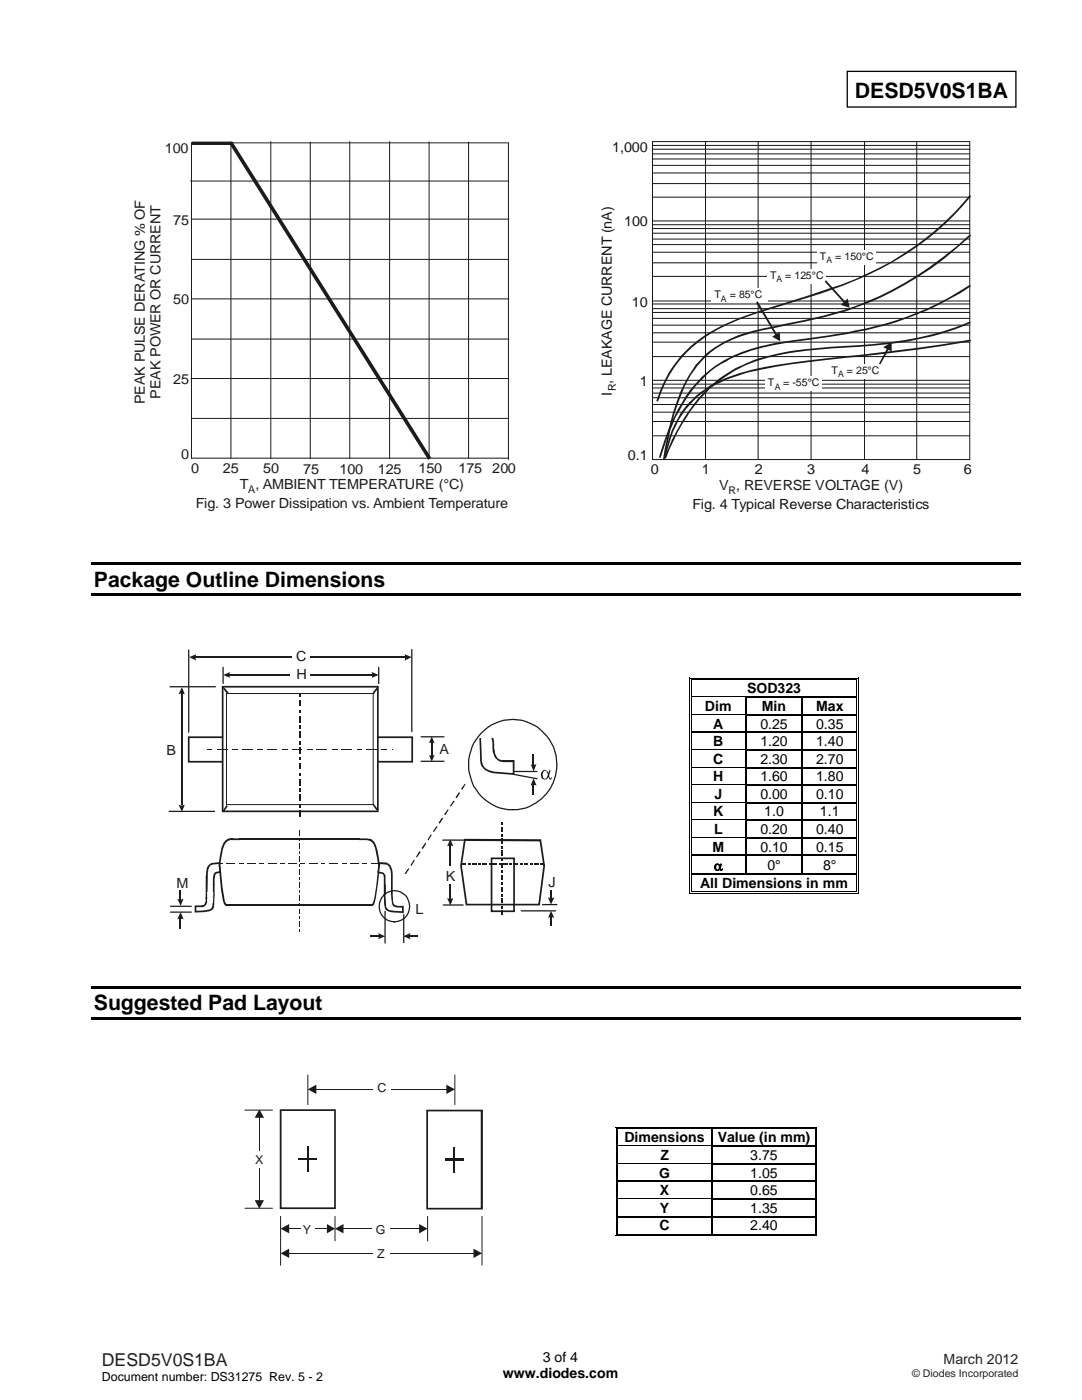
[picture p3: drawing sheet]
<svg xmlns="http://www.w3.org/2000/svg" width="216mm" height="279mm" viewBox="0 0 216 279" stroke-linecap="round" stroke-linejoin="round" font-family="sans-serif">
<defs><g id="words">
<g font-size="4.2">
<text x="170.6" y="19.6">DESD5V0S1BA</text>
<text x="18.7" y="117.1">Package Outline Dimensions</text>
<text x="18.7" y="201.7">Suggested Pad Layout</text>
</g>
<text font-size="3.5" fill="#231f20" x="20.3" y="272.5">DESD5V0S1BA</text>
<g font-size="2.8" fill="#1f1a17">
<text x="32.9" y="30.5">100</text>
<text x="34.6" y="45">75</text>
<text x="34.6" y="60.7">50</text>
<text x="34.6" y="76.6">25</text>
<text x="28.9" y="80.6" transform="rotate(-90 28.9 80.6)">PEAK PULSE DERATING % OF</text>
<text x="32" y="79.6" transform="rotate(-90 32 79.6)">PEAK POWER OR CURRENT</text>
<text x="36.2" y="91.7">0</text>
<text x="38.1" y="94.3">0</text>
<text x="44.5" y="94.5">25</text>
<text x="52.5" y="94.5">50</text>
<text x="60.5" y="94.6">75</text>
<text x="67.8" y="94.6">100</text>
<text x="75.4" y="94.6">125</text>
<text x="83.5" y="94.5">150</text>
<text x="91.5" y="94.5">175</text>
<text x="98.2" y="94.5">200</text>
<text x="39.1" y="101.4">Fig. 3 Power Dissipation vs. Ambient Temperature</text>
<text x="47.9" y="97.6">T , AMBIENT TEMPERATURE (°C)</text>
<text x="143.5" y="97.7">V , REVERSE VOLTAGE (V)</text>
<text x="59.1" y="132">C</text>
<text x="59.2" y="135.6">H</text>
<text x="33.3" y="150.7">B</text>
<text x="87.7" y="150.5">A</text>
<text x="35.2" y="177.1">M</text>
<text x="88.9" y="175.8">K</text>
<text x="109.4" y="177">J</text>
<text x="82.9" y="182.5">L</text>
</g>
<g font-size="2.8" fill="#131516">
<text x="122.2" y="30.3">1,000</text>
<text x="124.5" y="45.2">100</text>
<text x="126" y="61.3">10</text>
<text x="127.7" y="77.1">1</text>
<text x="122.1" y="79" transform="rotate(-90 122.1 79)">I , LEAKAGE CURRENT (nA)</text>
<text x="125.3" y="91.9">0.1</text>
<text x="129.9" y="94.5">0</text>
<text x="140" y="94.5">1</text>
<text x="150.6" y="94.5">2</text>
<text x="161.1" y="94.5">3</text>
<text x="171.9" y="94.5">4</text>
<text x="182.2" y="94.5">5</text>
<text x="192.3" y="94.5">6</text>
<text x="138.2" y="101.5">Fig. 4 Typical Reverse Characteristics</text>
</g>
<g font-size="2.8">
<text x="140.7" y="141.9">Dim</text>
<text x="149.1" y="138.4">SOD323</text>
<text x="152" y="141.9">Min</text>
<text x="162.8" y="141.9">Max</text>
<text x="142.3" y="145.4">A</text>
<text x="142.3" y="148.9">B</text>
<text x="151.7" y="145.4">0.25</text>
<text x="151.7" y="148.9">1.20</text>
<text x="162.8" y="145.4">0.35</text>
<text x="162.8" y="148.9">1.40</text>
<text x="142.3" y="152.4">C</text>
<text x="142.3" y="155.9">H</text>
<text x="151.7" y="152.4">2.30</text>
<text x="151.7" y="155.9">1.60</text>
<text x="162.8" y="152.4">2.70</text>
<text x="162.8" y="155.9">1.80</text>
<text x="142.6" y="159.4">J</text>
<text x="151.7" y="159.4">0.00</text>
<text x="162.8" y="159.4">0.10</text>
<text x="142.3" y="162.9">K</text>
<text x="142.5" y="166.5">L</text>
<text x="151.7" y="166.5">0.20</text>
<text x="152.5" y="162.9">1.0</text>
<text x="162.8" y="166.5">0.40</text>
<text x="163.6" y="162.9">1.1</text>
<text x="142.2" y="170">M</text>
<text x="142.5" y="173.7">α</text>
<text x="151.7" y="170">0.10</text>
<text x="153.1" y="173.6">0°</text>
<text x="162.8" y="170">0.15</text>
<text x="164.2" y="173.6">8°</text>
<text x="139.7" y="177.2">All Dimensions in mm</text>
<text x="124.6" y="228">Dimensions</text>
<text x="143.2" y="228">Value (in mm)</text>
<text x="131.8" y="231.5">Z</text>
<text x="149.7" y="231.5">3.75</text>
<text x="131.5" y="235">G</text>
<text x="131.7" y="238.5">X</text>
<text x="149.7" y="235">1.05</text>
<text x="149.7" y="238.5">0.65</text>
<text x="131.6" y="245.5">C</text>
<text x="131.7" y="242">Y</text>
<text x="149.7" y="245.5">2.40</text>
<text x="149.7" y="242">1.35</text>
<text x="100.3" y="275.1">www.diodes.com</text>
<text x="108.3" y="271.9">3 of 4</text>
</g>
<text font-size="2.8" fill="#231f20" x="188.3" y="272.2">March 2012</text>
<g font-size="2.5" fill="#1f1a17">
<text x="75.3" y="217.9">C</text>
<text x="50.9" y="232.3">X</text>
<text x="60.4" y="246.3">Y</text>
<text x="75" y="246.3">G</text>
<text x="75.2" y="251.1">Z</text>
</g>
<text font-size="2.5" x="20.3" y="275.6">Document number: DS31275 Rev. 5 - 2</text>
<g font-size="2.1" fill="#131516">
<text x="163.6" y="51.9">T</text>
<text x="166.7" y="51.9">= 150°C</text>
<text x="142.6" y="59.5">T</text>
<text x="145.6" y="59.5">= 85°C</text>
<text x="153.6" y="55.7">T</text>
<text x="156.7" y="55.7">= 125°C</text>
<text x="153.2" y="77.1">T</text>
<text x="156.3" y="77.1">= -55°C</text>
<text x="165.9" y="74.6">T</text>
<text x="169" y="74.6">= 25°C</text>
<text x="122.9" y="78.1" transform="rotate(-90 122.9 78.1)">R</text>
</g>
<g font-size="2.1" fill="#1f1a17">
<text x="49.6" y="98.5">A</text>
<text x="145.4" y="98.6">R</text>
</g>
<text font-size="2.1" fill="#231f20" x="182" y="274.8">© Diodes Incorporated</text>
<g font-size="1.8" fill="#131516">
<text x="164.9" y="52.5">A</text>
<text x="154.9" y="56.3">A</text>
<text x="143.8" y="60.2">A</text>
<text x="154.6" y="77.9">A</text>
<text x="167.3" y="75.3">A</text>
</g>
</g></defs>
<path d="M169.1 14.2h33.6v7.2h-33.6z" fill="none" stroke="#000" stroke-width=".26"/>
<g fill="none" stroke="#1f1a17" stroke-width=".2">
<path d="M38 36.1h63.4M46.1 28.3v63.2M54 28.3v63.2M61.9 28.3v63.2M69.8 28.3v63.2M77.7 28.3v63.2M85.6 28.3v63.2M101.5 28.5h-63.3v63M38.2 43.7h63.3M38.2 59.6h63.3M38.2 51.8h63.3M38.1 75.5h63.4"/>
<path d="M38.2 67.7h63.3M38.2 91.4h63.3M38.2 83.5h63.3"/>
</g>
<path d="M38.3 28.3h7.9v.6h-7.9zM46.2 28.3h.2l-.2 .3zM45.8 28.8l.6-.5 39.6 63.1-.6 .4z" fill="#1f1a17"/>
<path d="M93.5 28.3v63.2M101.5 28.6v63.1" fill="none" stroke="#1f1a17" stroke-width=".2"/>
<g fill="none" stroke="#131516" stroke-width=".2">
<path d="M130.2 28.3h63.3v63.4h-63.3zM130.2 39.3h63.3M130.2 36.6h63.3M130.2 34.5h63.3M130.2 33h63.3M130.2 31.7h63.3M130.2 30.7h63.3M130.2 29.8h63.3M130.2 29h63.3M140.8 28.3v63.4M151.3 28.3v63.4M161.8 28.3v63.4"/>
<path d="M172.5 28.3v63.4M182.9 28.3v63.4M130.2 55.2h63.3M130.2 52.5h63.3M130.2 50.3h63.3M130.2 48.8h63.3M130.2 47.7h63.3M130.2 46.5h63.3M130.2 45.6h63.3M130.2 44.9h63.3M130.2 44.1h63.3M130.2 79.4h63.3"/>
<path d="M130.2 78.4h63.3M130.2 77.4h63.3M130.2 76.7h63.3M130.2 71.2h63.3M130.2 68.3h63.3M130.2 66.4h63.3M130.2 64.9h63.3M130.2 63.5h63.3M130.2 62.4h63.3M130.2 61.6h63.3M130.2 60.7h63.3M130.2 75.9h63.3"/>
<path d="M130.2 60.1h63.3M130.2 87h63.3M130.2 84.1h63.3M130.2 82.3h63.3M130.2 80.7h63.3"/>
</g>
<g fill="#fff">
<path d="M152.7 75.1h11.3v2.9h-11.3z"/>
<path d="M165.4 72.7h11.3v2.9h-11.3z"/>
<path d="M142 57.5h11.2v2.9h-11.2z"/>
<path d="M153.1 53.7h11.7v2.9h-11.7z"/>
<path d="M163.1 49.9h11.6v2.9h-11.6z"/>
</g>
<g fill="#1f1a17">
<path d="M177 69.6l.3 .1-1.7 3.1-.2-.2z"/>
<path d="M150.9 60.3l.3-.1 3.9 6.6-.4 .1z"/>
<path d="M164.5 56.2l.3-.3 3.9 4.3-.3 .2z"/>
<path d="M157.3 60.2l8.8-2.8a59.9 59.9 0 0 0 25.2-15.9l2.2-2.6 .3 .3a59.3 59.3 0 0 1-26.5 18.2l-9.9 3.2zM135.8 71.1a31.1 31.1 0 0 1 12.9-8.1l8.6-2.8 .1 .4-4.4 1.3a38.4 38.4 0 0 0-14.8 7.4 23.6 23.6 0 0 0-6.9 10.8h-.3a24.6 24.6 0 0 1 4.8-9z"/>
<path d="M156.6 64.6a80.9 80.9 0 0 0 16.6-4.5 68.6 68.6 0 0 0 20.3-13.3l.3 .3a65.5 65.5 0 0 1-33.3 17.1l-3.8 .8zM141 70.5a24.9 24.9 0 0 1 11.1-4.9l4.5-1 .1 .4-2.3 .5a27.4 27.4 0 0 0-12.9 5.1 20.1 20.1 0 0 0-5.9 9 57.6 57.6 0 0 0-2.9 12h-.4a58.6 58.6 0 0 1 3.5-13.5l1.8-3.4a14.6 14.6 0 0 1 3.4-4.2z"/>
<path d="M161.8 67.4a86.8 86.8 0 0 0 18.9-4.1 59 59 0 0 0 12.8-6.4l.3 .2a62.7 62.7 0 0 1-24.8 9.6l-7.2 1.1zM140 75.2a28.1 28.1 0 0 1 15.5-6.9l6.3-.9v.4a56.7 56.7 0 0 0-14 2.9 20.7 20.7 0 0 0-10 7.7l-1.5 2.2a47.3 47.3 0 0 0-4.5 10.8l-.3-.1a39.8 39.8 0 0 1 6.8-14.2z"/>
<path d="M168.4 69a74 74 0 0 0 23.6-4.2l1.6-.7 .1 .4a58.1 58.1 0 0 1-19.1 4.5l-6.1 .4zM141.5 77.3a28.1 28.1 0 0 1 13.7-6.7 83.6 83.6 0 0 1 13.2-1.6l.1 .4a67 67 0 0 0-17.7 2.7 27.2 27.2 0 0 0-14.8 12.7l-2.4 4.9-.7 1.8-.3-.1a42.9 42.9 0 0 1 6.8-12z"/>
<path d="M193.6 67.8l.1 .3zM168.8 71.1l14.2-1.7 10.6-1.6 .1 .3a307.4 307.4 0 0 1-24.9 3.3zM137.2 80.6a23.4 23.4 0 0 1 12.6-6.8 149.6 149.6 0 0 1 19-2.7v.3l-3.8 .4a124.4 124.4 0 0 0-15.9 2.6 22 22 0 0 0-12.3 7.3 21.3 21.3 0 0 0-3.7 8.4l-.4 1.5-.3-.1a22.8 22.8 0 0 1 4.8-10.9z"/>
</g>
<g fill="#1f1a17">
<path d="M176.2 69.3l1.7-1v1.8l-1.7-.8 1.7-1z" fill-rule="evenodd"/>
<path d="M154.1 67.2l1.5-.9 .1 1.8-.1-1.8 .1 1.8z" fill-rule="evenodd"/>
<path d="M167.8 60.8l1.3-1.2 .4 1.8-.4-1.8 .4 1.8z" fill-rule="evenodd"/>
</g>
<path d="M18.2 112.3h185.5v.5h-185.5zM18.2 118.4h185.5v.5h-185.5zM18.2 196.8h185.5v.5h-185.5zM18.2 202.9h185.5v.5h-185.5z" fill="#000"/>
<g fill="#fff">
<path d="M138.1 135.8h32.8v3.2h-32.8z"/>
<path d="M138.1 135.8h32.7v3.2h-32.7z"/>
</g>
<path d="M137.5 135.2h.2v.6h-.2zM137.5 135.2h.5v.2h-.5zM137.9 135.6h.1v.2h-.1zM137.9 135.6h.1v.1h-.1z" fill="#000"/>
<path d="M138 135.3h32.9M138 135.7h32.9" fill="none" stroke="#000" stroke-width=".2"/>
<path d="M138 135.7l32.9 .1z" fill="#fff"/>
<path d="M170.9 135.2h.5v.2h-.5zM170.9 135.6h.1v.2h-.1zM170.9 135.6h.1v.1h-.1zM171.2 135.2h.2v.6h-.2z" fill="#000"/>
<path d="M137.6 135.8v3.2M138 135.8v3.2M171 135.8v3.2M171.3 135.8v3.2" fill="none" stroke="#000" stroke-width=".2"/>
<g fill="#fff">
<path d="M138.1 139.3h10.7v3.2h-10.7z"/>
<path d="M138.1 139.3h10.5v3.2h-10.5z"/>
</g>
<path d="M137.5 139h.2v.3h-.2zM137.9 139h.1v.3h-.1z" fill="#000"/>
<path d="M138 139.1h10.8" fill="none" stroke="#000" stroke-width=".25"/>
<path d="M138 139.3h10.8z" fill="#fff"/>
<path d="M148.8 139h.2v.3h-.2zM159.9 139h.2v.3h-.2zM170.9 139h.1v.3h-.1zM171.2 139h.2v.3h-.2z" fill="#000"/>
<path d="M148.9 139.3v3.2M149 139.1h10.9M160 139.3v3.2M160.1 139.1h10.8" fill="none" stroke="#000" stroke-width=".25"/>
<path d="M137.6 139.3v3.2M138 139.3v3.2M171 139.3v3.2M171.3 139.3v3.2" fill="none" stroke="#000" stroke-width=".2"/>
<g fill="#fff">
<path d="M138.1 142.8h10.7v3.2h-10.7z"/>
<path d="M138.1 142.8h10.5v3.2h-10.5z"/>
</g>
<path d="M137.5 142.5h.2v.3h-.2zM137.9 142.5h.1v.3h-.1z" fill="#000"/>
<path d="M138 142.6h10.8" fill="none" stroke="#000" stroke-width=".25"/>
<path d="M138 142.8h10.8z" fill="#fff"/>
<path d="M148.8 142.5h.2v.3h-.2zM159.9 142.5h.2v.3h-.2zM170.9 142.5h.1v.3h-.1zM171.2 142.5h.2v.3h-.2z" fill="#000"/>
<path d="M148.9 142.8v3.2M149 142.6h10.9M160 142.8v3.2M160.1 142.6h10.8" fill="none" stroke="#000" stroke-width=".25"/>
<path d="M137.6 142.8v3.2M138 142.8v3.2M171 142.8v3.2M171.3 142.8v3.2" fill="none" stroke="#000" stroke-width=".2"/>
<g fill="#fff">
<path d="M138.1 146.3h10.7v3.2h-10.7z"/>
<path d="M138.1 146.3h10.5v3.2h-10.5z"/>
</g>
<path d="M137.5 146h.2v.3h-.2zM137.9 146h.1v.3h-.1z" fill="#000"/>
<path d="M138 146.2h10.8" fill="none" stroke="#000" stroke-width=".25"/>
<path d="M138 146.3h10.8z" fill="#fff"/>
<path d="M148.8 146h.2v.3h-.2zM159.9 146h.2v.3h-.2zM170.9 146h.1v.3h-.1zM171.2 146h.2v.3h-.2z" fill="#000"/>
<path d="M148.9 146.3v3.2M149 146.2h10.9M160 146.3v3.2M160.1 146.2h10.8" fill="none" stroke="#000" stroke-width=".25"/>
<path d="M137.6 146.3v3.2M138 146.3v3.2M171 146.3v3.2M171.3 146.3v3.2" fill="none" stroke="#000" stroke-width=".2"/>
<g fill="#fff">
<path d="M138.1 149.8h10.7v3.3h-10.7z"/>
<path d="M138.1 149.8h10.5v3.3h-10.5z"/>
</g>
<path d="M137.5 149.5h.2v.3h-.2zM137.9 149.5h.1v.3h-.1z" fill="#000"/>
<path d="M138 149.7h10.8" fill="none" stroke="#000" stroke-width=".25"/>
<path d="M138 149.8h10.8z" fill="#fff"/>
<path d="M148.8 149.5h.2v.3h-.2zM159.9 149.5h.2v.3h-.2zM170.9 149.5h.1v.3h-.1zM171.2 149.5h.2v.3h-.2z" fill="#000"/>
<path d="M148.9 149.8v3.3M149 149.7h10.9M160 149.8v3.3M160.1 149.7h10.8" fill="none" stroke="#000" stroke-width=".25"/>
<path d="M137.6 149.8v3.3M138 149.8v3.3M171 149.8v3.3M171.3 149.8v3.3" fill="none" stroke="#000" stroke-width=".2"/>
<g fill="#fff">
<path d="M138.1 153.3h10.7v3.3h-10.7z"/>
<path d="M138.1 153.3h10.5v3.3h-10.5z"/>
</g>
<path d="M137.5 153.1h.2v.2h-.2zM137.9 153.1h.1v.2h-.1z" fill="#000"/>
<path d="M138 153.2h10.8" fill="none" stroke="#000" stroke-width=".25"/>
<path d="M138 153.3h10.8z" fill="#fff"/>
<path d="M148.8 153.1h.2v.2h-.2zM159.9 153.1h.2v.2h-.2zM170.9 153.1h.1v.2h-.1zM171.2 153.1h.2v.2h-.2z" fill="#000"/>
<path d="M148.9 153.3v3.3M149 153.2h10.9M160 153.3v3.3M160.1 153.2h10.8" fill="none" stroke="#000" stroke-width=".25"/>
<path d="M137.6 153.3v3.3M138 153.3v3.3M171 153.3v3.3M171.3 153.3v3.3" fill="none" stroke="#000" stroke-width=".2"/>
<g fill="#fff">
<path d="M138.1 156.8h10.7v3.3h-10.7z"/>
<path d="M138.1 156.8h10.5v3.3h-10.5z"/>
</g>
<path d="M137.5 156.6h.2v.2h-.2zM137.9 156.6h.1v.2h-.1z" fill="#000"/>
<path d="M138 156.7h10.8" fill="none" stroke="#000" stroke-width=".25"/>
<path d="M138 156.8h10.8z" fill="#fff"/>
<path d="M148.8 156.6h.2v.2h-.2zM159.9 156.6h.2v.2h-.2zM170.9 156.6h.1v.2h-.1zM171.2 156.6h.2v.2h-.2z" fill="#000"/>
<path d="M148.9 156.8v3.3M149 156.7h10.9M160 156.8v3.3M160.1 156.7h10.8" fill="none" stroke="#000" stroke-width=".25"/>
<path d="M137.6 156.8v3.3M138 156.8v3.3M171 156.8v3.3M171.3 156.8v3.3" fill="none" stroke="#000" stroke-width=".2"/>
<g fill="#fff">
<path d="M138.1 160.3h10.7v3.3h-10.7z"/>
<path d="M138.1 160.3h10.5v3.3h-10.5z"/>
</g>
<path d="M137.5 160.1h.2v.2h-.2zM137.9 160.1h.1v.2h-.1z" fill="#000"/>
<path d="M138 160.2h10.8" fill="none" stroke="#000" stroke-width=".25"/>
<path d="M138 160.3h10.8z" fill="#fff"/>
<path d="M148.8 160.1h.2v.2h-.2zM159.9 160.1h.2v.2h-.2zM170.9 160.1h.1v.2h-.1zM171.2 160.1h.2v.2h-.2z" fill="#000"/>
<path d="M148.9 160.3v3.3M149 160.2h10.9M160 160.3v3.3M160.1 160.2h10.8" fill="none" stroke="#000" stroke-width=".25"/>
<path d="M137.6 160.3v3.3M138 160.3v3.3M171 160.3v3.3M171.3 160.3v3.3" fill="none" stroke="#000" stroke-width=".2"/>
<g fill="#fff">
<path d="M138.1 163.9h10.7v3.2h-10.7z"/>
<path d="M138.1 163.9h10.5v3.2h-10.5z"/>
</g>
<path d="M137.5 163.6h.2v.3h-.2zM137.9 163.6h.1v.3h-.1z" fill="#000"/>
<path d="M138 163.7h10.8" fill="none" stroke="#000" stroke-width=".25"/>
<path d="M138 163.8l10.8 .1z" fill="#fff"/>
<path d="M148.8 163.6h.2v.3h-.2zM159.9 163.6h.2v.3h-.2zM170.9 163.6h.1v.3h-.1zM171.2 163.6h.2v.3h-.2z" fill="#000"/>
<path d="M148.9 163.9v3.2M149 163.7h10.9M160 163.9v3.2M160.1 163.7h10.8" fill="none" stroke="#000" stroke-width=".25"/>
<path d="M137.6 163.9v3.2M138 163.9v3.2M171 163.9v3.2M171.3 163.9v3.2" fill="none" stroke="#000" stroke-width=".2"/>
<g fill="#fff">
<path d="M138.1 167.4h10.7v3.2h-10.7z"/>
<path d="M138.1 167.4h10.5v3.2h-10.5z"/>
</g>
<path d="M137.5 167.1h.2v.3h-.2zM137.9 167.1h.1v.3h-.1z" fill="#000"/>
<path d="M138 167.2h10.8" fill="none" stroke="#000" stroke-width=".25"/>
<path d="M138 167.3l10.8 .1z" fill="#fff"/>
<g fill="#000">
<path d="M137.5 170.6h.2v.3h-.2zM137.5 174.3h.2v.3h-.2zM137.5 178.2h.5v.2h-.5zM137.9 170.6h.1v.3h-.1zM137.9 174.3h.1v.3h-.1zM137.9 177.9h.1v.1h-.1zM148.8 167.1h.2v.3h-.2zM148.8 170.6h.2v.3h-.2zM159.9 167.1h.2v.3h-.2zM159.9 170.6h.2v.3h-.2zM170.9 167.1h.1v.3h-.1zM170.9 170.6h.1v.3h-.1z"/>
<path d="M170.9 174.3h.1v.3h-.1zM170.9 178.2h.5v.2h-.5zM170.9 177.9h.1v.1h-.1zM171.2 167.1h.2v.3h-.2zM171.2 170.6h.2v.3h-.2zM171.2 174.3h.2v.3h-.2zM171.2 177.9h.2v.5h-.2z"/>
</g>
<path d="M138 170.7h10.8M138 174.5h32.9M148.9 167.4v3.2M148.9 170.9v3.4M149 167.2h10.9M149 170.7h10.9M160 167.4v3.2M160 170.9v3.4M160.1 167.2h10.8M160.1 170.7h10.8" fill="none" stroke="#000" stroke-width=".25"/>
<g fill="none" stroke="#000" stroke-width=".2">
<path d="M137.6 167.4v3.2M137.6 170.9v3.4M137.6 174.6v3.8M138 167.4v3.2M138 170.9v3.4M138 174.6v3.3M138 178.3h32.9M138 177.9h32.9M171 167.4v3.2M171 170.9v3.4M171 174.6v3.3M171.3 167.4v3.2"/>
<path d="M171.3 170.9v3.4M171.3 174.6v3.3"/>
</g>
<g fill="#fff">
<path d="M123.4 225.4h18.6v3.2h-18.6z"/>
<path d="M123.8 225.4h17.6v3.2h-17.6z"/>
</g>
<path d="M122.9 224.9h.1v.5h-.1zM122.9 224.9h.5v.1h-.5zM123.2 225.2h.2v.2h-.2z" fill="#000"/>
<path d="M123.4 224.9h18.6M123.4 225.3h18.6" fill="none" stroke="#000" stroke-width=".2"/>
<path d="M123.4 225.4h18.6z" fill="#fff"/>
<path d="M142 225.4h.3zM142 224.9h.5v.1h-.5zM142 225.2h.5v.2h-.5zM162.5 224.9h.5v.1h-.5zM162.5 225.2h.2v.2h-.2zM162.9 224.9h.1v.5h-.1z" fill="#000"/>
<path d="M122.9 225.4v3.2M123.3 225.4v3.2M142.5 224.9h20M142.5 225.3h20M162.6 225.4v3.2M163 225.4v3.2" fill="none" stroke="#000" stroke-width=".2"/>
<path d="M142.2 225.4v3.2" fill="none" stroke="#000" stroke-width=".25"/>
<g fill="#fff">
<path d="M123.4 228.9h18.6v3.2h-18.6z"/>
<path d="M123.8 228.9h17.6v3.2h-17.6z"/>
</g>
<path d="M122.9 228.6h.1v.3h-.1zM123.2 228.6h.2v.3h-.2z" fill="#000"/>
<path d="M123.4 228.8h18.6" fill="none" stroke="#000" stroke-width=".25"/>
<path d="M123.4 228.9h18.6z" fill="#fff"/>
<path d="M142 228.6h.3v.3h-.3zM162.5 228.6h.2v.3h-.2zM162.9 228.6h.1v.3h-.1z" fill="#000"/>
<path d="M142.2 228.9v3.2M142.3 228.8h20.2" fill="none" stroke="#000" stroke-width=".25"/>
<path d="M122.9 228.9v3.2M123.3 228.9v3.2M162.6 228.9v3.2M163 228.9v3.2" fill="none" stroke="#000" stroke-width=".2"/>
<g fill="#fff">
<path d="M123.4 232.4h18.6v3.2h-18.6z"/>
<path d="M123.8 232.4h17.6v3.2h-17.6z"/>
</g>
<path d="M122.9 232.1h.1v.3h-.1zM123.2 232.1h.2v.3h-.2z" fill="#000"/>
<path d="M123.4 232.3h18.6" fill="none" stroke="#000" stroke-width=".25"/>
<path d="M123.4 232.4h18.6z" fill="#fff"/>
<path d="M142 232.1h.3v.3h-.3zM162.5 232.1h.2v.3h-.2zM162.9 232.1h.1v.3h-.1z" fill="#000"/>
<path d="M142.2 232.4v3.2M142.3 232.3h20.2" fill="none" stroke="#000" stroke-width=".25"/>
<path d="M122.9 232.4v3.2M123.3 232.4v3.2M162.6 232.4v3.2M163 232.4v3.2" fill="none" stroke="#000" stroke-width=".2"/>
<g fill="#fff">
<path d="M123.4 235.9h18.6v3.3h-18.6z"/>
<path d="M123.8 235.9h17.6v3.3h-17.6z"/>
</g>
<path d="M122.9 235.6h.1v.3h-.1zM123.2 235.6h.2v.3h-.2z" fill="#000"/>
<path d="M123.4 235.8h18.6" fill="none" stroke="#000" stroke-width=".25"/>
<path d="M123.4 235.9h18.6z" fill="#fff"/>
<path d="M142 235.6h.3v.3h-.3zM162.5 235.6h.2v.3h-.2zM162.9 235.6h.1v.3h-.1z" fill="#000"/>
<path d="M142.2 235.9v3.3M142.3 235.8h20.2" fill="none" stroke="#000" stroke-width=".25"/>
<path d="M122.9 235.9v3.3M123.3 235.9v3.3M162.6 235.9v3.3M163 235.9v3.3" fill="none" stroke="#000" stroke-width=".2"/>
<g fill="#fff">
<path d="M123.4 239.4h18.6v3.3h-18.6z"/>
<path d="M123.8 239.4h17.6v3.3h-17.6z"/>
</g>
<path d="M122.9 239.2h.1v.2h-.1zM123.2 239.2h.2v.2h-.2z" fill="#000"/>
<path d="M123.4 239.3h18.6" fill="none" stroke="#000" stroke-width=".25"/>
<path d="M123.4 239.4h18.6z" fill="#fff"/>
<g fill="#000">
<path d="M142 239.2h.3v.2h-.3zM162.5 239.2h.2v.2h-.2zM162.9 239.2h.1v.2h-.1zM122.9 242.7h.1v.3h-.1zM122.9 246.5h.5v.2h-.5zM123.2 242.7h.2v.3h-.2zM123.2 246.2h.2v.2h-.2zM142 242.7h.3v.3h-.3zM142 246.2h.5v.2h-.5zM162.5 242.7h.2v.3h-.2zM162.5 246.5h.5v.2h-.5zM162.5 246.2h.2v.2h-.2z"/>
<path d="M162.9 242.7h.1v.3h-.1zM162.9 246.2h.1v.5h-.1z"/>
</g>
<path d="M142.2 239.4v3.3M142.3 239.3h20.2M123.4 242.8h18.6M142.2 243v3.2M142.3 242.8h20.2" fill="none" stroke="#000" stroke-width=".25"/>
<path d="M122.9 239.4v3.3M123.3 239.4v3.3M162.6 239.4v3.3M163 239.4v3.3M122.9 243v3.7M123.3 243v3.2M123.4 246.3h18.6M142.5 246.3h20M162.5 246.6h-39.1M162.6 243v3.2M163 243v3.2" fill="none" stroke="#000" stroke-width=".2"/>
<g fill="#1f1a17">
<path d="M56 221.4h10.8v.3h-10.8zM66.8 221.4h.2v.2h-.2zM66.7 221.6h.3v19.5h-.3zM66.8 241.1h.2v.2h-.2zM56 241h10.8v.3h-10.8zM55.8 241.1h.2v.2h-.2zM55.8 221.6h.4v19.5h-.4zM55.8 221.4h.2v.2h-.2z"/>
<path d="M85.2 221.5h10.9v.3h-10.9zM96.1 221.5h.3v.1h-.3zM95.9 221.6h.5v19.6h-.5zM96.1 241.2h.3v.2h-.3zM85.2 241h10.9v.4h-10.9zM85.1 241.2h.1v.2h-.1zM85.1 221.6h.3v19.6h-.3zM85.1 221.5h.1v.1h-.1z"/>
</g>
<path d="M61.4 214.5v6M90.8 214.5v6" fill="none" stroke="#1f1a17" stroke-width=".2"/>
<path d="M61.4 217.4l1.7-.9v1.8l-1.7-.9 1.7-.9z" fill-rule="evenodd" fill="#1f1a17"/>
<path d="M63 217.4h26.2" fill="none" stroke="#1f1a17" stroke-width=".2"/>
<path d="M89.1 216.5l1.7 .9-1.7 .9v-1.8l1.7 .9z" fill-rule="evenodd" fill="#1f1a17"/>
<path d="M48.9 221.6h5.5M48.9 241.1h5.5" fill="none" stroke="#1f1a17" stroke-width=".2"/>
<path d="M51.8 221.4l.9 1.7h-1.9l1-1.7 .9 1.7z" fill-rule="evenodd" fill="#1f1a17"/>
<path d="M51.8 222.9v16.7" fill="none" stroke="#1f1a17" stroke-width=".2"/>
<path d="M50.8 239.5h1.9l-.9 1.7 .9-1.7-.9 1.7z" fill-rule="evenodd" fill="#1f1a17"/>
<path d="M56 242.8v9.7M66.8 242.8v4.9M85.3 242.8v4.9M96.2 242.8v9.7" fill="none" stroke="#1f1a17" stroke-width=".2"/>
<path d="M56 250.1l1.7-.9v1.9l-1.7-1 1.7-.9z" fill-rule="evenodd" fill="#1f1a17"/>
<path d="M57.5 250.1h37.2" fill="none" stroke="#1f1a17" stroke-width=".2"/>
<g fill="#1f1a17">
<path d="M94.5 249.2l1.7 .9-1.7 1v-1.9l1.7 .9z" fill-rule="evenodd"/>
<path d="M66.8 245.2l1.7-.9v1.8l-1.7-.9 1.7-.9z" fill-rule="evenodd"/>
</g>
<path d="M68.4 245.2h15.4" fill="none" stroke="#1f1a17" stroke-width=".2"/>
<g fill="#1f1a17">
<path d="M83.6 244.3l1.7 .9-1.7 .9v-1.8l1.7 .9z" fill-rule="evenodd"/>
<path d="M56 245.2l1.7-.9v1.8l-1.7-.9 1.7-.9z" fill-rule="evenodd"/>
</g>
<path d="M57.6 245.2h7.7" fill="none" stroke="#1f1a17" stroke-width=".2"/>
<path d="M65.2 244.3l1.6 .9-1.6 .9v-1.8l1.6 .9z" fill-rule="evenodd" fill="#1f1a17"/>
<g fill="#fff">
<path d="M74.5 247.7h3.2v4.9h-3.2z"/>
<path d="M49 229.6h5.5v3.4h-5.5z"/>
<path d="M74.4 214.4h3.5v6h-3.5z"/>
<path d="M74.2 242.8h3.5v4.9h-3.5z"/>
<path d="M60.1 242.8h2.7v4.9h-2.7z"/>
</g>
<path d="M59.6 231.3h3.7M61.4 228.9v4.9M90.7 228.9v5" fill="none" stroke="#1f1a17" stroke-width=".34"/>
<path d="M88.8 231.4h3.7" fill="none" stroke="#1f1a17" stroke-width=".42"/>
<path d="M92.8 167.7h15l.8 5-1 7.8h-14.5l-1.1-7.8z" fill-rule="evenodd" fill="#fff"/>
<path d="M92.8 167.4l15 .1v.4l-15-.1zM92.6 167.4h.2v.3zM92.6 167.6l.3 .1-.7 5.1-.4-.1zM91.8 172.7h.2zM91.8 172.8l.4-.1 1.1 7.8-.4 .1zM92.9 180.6l.2-.1v.2zM93.1 180.4h14.5v.3h-14.5zM107.6 180.5l.1 .2h-.1zM108.4 172.7l.4 .1-1.1 7.8-.3-.1zM108.6 172.7l.2 .1zM107.7 167.7h.3l.8 5-.4 .1zM107.8 167.5h.2v.2h-.2z" fill="#1f1a17"/>
<path d="M102.6 154.6l4.5 .8M102.7 154h4.4M88.3 167.7h4.2M34 180.9h4.2M34 182h4.2M76.8 181.9v6.3M80.6 182.5v5.6M88.4 180.6h4M104 181.8h6.9M108.2 180.5h2.9" fill="none" stroke="#1f1a17" stroke-width=".25"/>
<path d="M47.8 167.5h24" fill="none" stroke="#1f1a17" stroke-width=".34"/>
<path d="M89.9 167.5l.6 1.4-.4-.1h-.6l-.3 .1z" fill-rule="evenodd" fill="#1f1a17"/>
<path d="M89.8 168.7v10.7" fill="none" stroke="#1f1a17" stroke-width=".25"/>
<g fill="#1f1a17">
<path d="M89.2 179.2l.3 .1h.7l.3-.1-.6 1.5z" fill-rule="evenodd"/>
<path d="M35.4 179.3l.3 .2h.6l.3-.2-.6 1.5z" fill-rule="evenodd"/>
<path d="M75.4 186.2l1.4 .7-1.4 .6 .2-.3v-.8z" fill-rule="evenodd"/>
<path d="M36 182l.6 1.5a1.23 1.23 0 0 0-1.2 0z" fill-rule="evenodd"/>
</g>
<g fill="#1f1a17">
<path d="M35.9 177.7h.2v1.9h-.2z"/>
<path d="M73.9 186.7h1.7v.2h-1.7z"/>
</g>
<path d="M36 183.3v2.1" fill="none" stroke="#1f1a17" stroke-width=".25"/>
<g fill="#1f1a17">
<path d="M80.5 186.9l1.4-.7-.2 .3v.6l.2 .4z" fill-rule="evenodd"/>
<path d="M109.3 179.1l.5 .2 .8-.2-.7 1.4z" fill-rule="evenodd"/>
<path d="M109.9 181.8l.7 1.4-.3-.2h-.6l-.4 .2z" fill-rule="evenodd"/>
</g>
<g fill="#1f1a17">
<path d="M81.7 186.7h1.7v.2h-1.7z"/>
<path d="M109.9 177.7h.2v1.6h-.2z"/>
<path d="M109.9 183h.2v1.8h-.2z"/>
</g>
<path d="M87.8 172.8h3.5v3.6h-3.5z" fill="#fff"/>
<path d="M108.2 154l.5-.4a.9 .9 0 0 1 .7 .7l.2-.6h.3l-.3 1.4 .2 .2 .4-.2-.3 .5h-.2l-.3-.5a.79 .79 0 0 1-.9 .5 .79 .79 0 0 1-.6-1zM108.6 153.9l-.4 .7 .1 .3a.43 .43 0 0 0 .2 .4 .43 .43 0 0 0 .5 0 .88 .88 0 0 0-.2-1.5z" fill-rule="evenodd" fill="#1f1a17"/>
<g fill="#1f1a17">
<path d="M75.5 173.1h.3l-.5 4a5.8 5.8 0 0 1-.9 3.7l-.3 .1v-.4a1.8 1.8 0 0 0 .6-1.4zM75.5 172.9l.3 .2h-.3z"/>
<path d="M43.8 173.8h.3a22.7 22.7 0 0 0 .9 6.4l.4 .3-.1 .4a1.3 1.3 0 0 1-.9-1.4zM43.7 172.9h.3l.1 .9h-.3z"/>
<path d="M71.6 167.3h.9l.1 .4h-1zM72.5 167.3h.6a1.71 1.71 0 0 1 1.9 1.3l.3 1 .5 3.2-.3 .1-.4-2.4a3.6 3.6 0 0 0-1.3-2.7l-1.2-.1z"/>
<path d="M47 167.3h.9v.4h-1zM45.1 167.6l.5-.2 .7-.2 .7 .1-.1 .4a1.91 1.91 0 0 0-2.4 1.7l-.6 3.5h-.3l.5-3.1a3.6 3.6 0 0 1 1-2.2z"/>
</g>
<path d="M45.1 180.7h29.3" fill="none" stroke="#1f1a17" stroke-width=".34"/>
<path d="M76.8 178.6l1.2 .1 .2 .7a1.28 1.28 0 0 0 1.1 1.6h1.1v1l-2.2-.1-.4-.1a.87 .87 0 0 1-.9-.9z" fill-rule="evenodd" fill="#fff"/>
<path d="M77.5 178.4l.6 .1 .3 .8h-.4l-.1-.5h-.4zM76.8 178.4h.7v.4h-.7zM76.6 178.4h.2l-.2 .3zM76.6 178.7l.4-.1 .1 2h-.4zM76.8 180.6h.3zM76.7 180.6h.4l.1 .6-.4 .2zM76.8 181.4l.4-.2 .4 .4 1.2 .2-.1 .3a2.13 2.13 0 0 1-1.9-.7zM78.7 181.9v.2zM78.8 181.8l1.6 .1v.3l-1.7-.1zM80.4 182h.2v.3zM80.2 181h.4v1h-.4zM80.4 180.8h.2v.2h-.2zM79.3 180.8h1.1v.3h-1.1zM78.3 180.5l.2-.1 .8 .4v.3l-.7-.1zM78 179.4h.4l.1 1-.2 .1zM78.2 179.4h.2zM78 179.3h.4v.1h-.4zM78.2 179.3h.2z" fill="#1f1a17"/>
<path d="M95.8 146.7h1.9a1.44 1.44 0 0 1 .7 1.8l.1 .6a2.75 2.75 0 0 0 1.2 2.7h2.8v2.7a14.5 14.5 0 0 1-5.1-.7 2.36 2.36 0 0 1-1.4-2.6z" fill-rule="evenodd" fill="#fff"/>
<path d="M97.2 146.5h.8a1.92 1.92 0 0 1 .6 1.6h-.3l-.4-1.1-.7-.1zM95.8 146.5h1.4v.4h-1.4zM95.6 146.5h.2v.2h-.2zM95.6 146.7h.4l.1 4.5h-.3zM96 151.2h.1zM95.8 151.2h.3a2.97 2.97 0 0 0 .5 1.9l-.2 .2a2.63 2.63 0 0 1-.6-2.1zM96.4 153.3l.2-.2a3.9 3.9 0 0 0 2.8 1v.3a3.8 3.8 0 0 1-3-1.1zM99.4 154.2v.2zM99.4 154.1l3.1 .2-.1 .3-3-.2zM102.5 154.5h.2v.1h-.3zM102.3 151.8h.4v2.7h-.4zM102.5 151.7h.2v.1h-.2zM100.5 151.7h2v.4h-2zM99 151.4l.3-.1 .5 .3 .7 .1v.4a1.68 1.68 0 0 1-1.5-.7zM98.3 148.5h.3v.7a3.2 3.2 0 0 0 .7 2.1l-.3 .1-.4-.5a4.5 4.5 0 0 1-.3-2.4zM98.4 148.5h.2zM98.3 148.1h.3v.4h-.3zM98.4 148.1h.2z" fill="#1f1a17"/>
<path d="M39 180.9h1.4a1.41 1.41 0 0 0 .8-1.7l.1-.4 .3-.2h1.1l-.1 1.9a1.17 1.17 0 0 1-1.4 1.3l-2.2 .1z" fill-rule="evenodd" fill="#fff"/>
<path d="M41.3 178.5l.6-.1v.4l-.4 .1-.1 .4-.4-.1zM41.9 178.4h.8v.4h-.8zM42.7 178.4h.1v.2h-.1zM42.5 178.6h.3l-.1 1.9h-.3zM42.4 180.5h.2zM42.4 180.5h.3l-.1 .9-.2 .1-.3-.2zM42.2 181.5h.2zM40.7 181.7l1.4-.4 .3 .2a2.47 2.47 0 0 1-1.7 .5zM40.7 181.9v.1zM39 181.8l1.7-.1v.3l-1.7 .1zM38.8 181.9h.2v.2h-.2zM38.8 180.9h.4v1h-.4zM38.8 180.7h.2v.2h-.2zM39 180.7h1.1v.3h-1.1zM40.1 180.7a.63 .63 0 0 0 .8-.4l.3 .1-.7 .6h-.4zM41 179.3h.4l-.2 1.1-.3-.1zM41 179.3h.2zM41 179.2h.4v.1h-.4zM41 179.2h.2z" fill="#1f1a17"/>
<path d="M75.7 172.2l1.6 .1 .7 1.1 .2 1.2v4.8h-.9l-.4-.1-.1-.7v-3.7l-.3-.6-1-.2z" fill-rule="evenodd" fill="#fff"/>
<path d="M76.6 178.6h.4l.1 .6 .2 .1 .1 .3-.6-.2zM77.3 179.3h.3l.1 .3h-.3zM77.6 179.3h.7l-.1 .3h-.5zM78.2 179.4h.2v.2h-.2zM78 175.1h.4v4.3h-.4zM78 175.1h.2zM78 175.1h.4zM78 175.1h.2zM77.3 172.2a2.06 2.06 0 0 1 1.1 2.1v.8h-.4a2.81 2.81 0 0 0-.8-2.6zM77.3 172.1v.2zM75.7 172.1h1.6l-.1 .5-1.6-.2zM75.6 172.1h.1v.1h-.1zM75.6 172.2h.3l-.3 1.9-.3-.1zM75.3 174l.2 .3zM75.6 173.9l.7 .2v.3l-.8-.1zM76.3 174.1l.3 .1 .3 .6v1.2h-.3v-1.1zM76.6 176h.3l.1 .7h-.4zM76.8 176.7h.2zM76.6 176.7h.4v1.9h-.4zM76.6 178.6h.2z" fill="#1f1a17"/>
<path d="M41.9 172.7l.3-.3 1.6-.2 .1 1.8-1 .3-.2 .5v3.5l-.4 .9h-1.1l.1-4.8a2.04 2.04 0 0 1 .6-1.7z" fill-rule="evenodd" fill="#fff"/>
<path d="M42.5 178.3h.3l-.1 .6-.4 .4h-.2v-.3l.2-.1zM41.8 179h.3v.3h-.3zM41.2 179h.6v.3h-.5zM41 179.2l.3 .1-.3 .1zM41 175.1h.5l-.1 4.1h-.4zM41.3 175.1h.2zM41 175l.5 .1zM41.3 175h.2zM41.5 172.8l.6-.6 .2 .4a2.21 2.21 0 0 0-.8 2.4h-.5l.2-1.5zM42.1 172.2l.1 .2zM42.2 172.2l1.6-.1v.3l-1.6 .2zM43.8 172.1h.1v.1h-.1zM43.6 172.3l.3-.1 .2 1.8h-.3zM43.9 174l.3 .2zM43.1 174l.8-.2 .1 .4-.8 .1zM42.7 174.3l.4-.3 .1 .3-.2 .2-.2 1.5h-.3l.1-1.3zM42.5 176h.3v.6h-.3zM42.5 176.6h.2zM42.5 176.6h.3v1.7h-.3zM42.7 178.3h.1z" fill="#1f1a17"/>
<path d="M77 178.7l.9-.1 .2 2.3-.9 .1z" fill-rule="evenodd" fill="#fff"/>
<path d="M77 178.7l.9-.1 .2 2.3-.9 .1z" fill="none" stroke="#fff" stroke-width=".2"/>
<path d="M41.5 178.1l1 .1-.1 1.9-.9-.1z" fill-rule="evenodd" fill="#fff"/>
<path d="M41.5 178.1l1 .1-.1 1.9-.9-.1z" fill="none" stroke="#fff" stroke-width=".2"/>
<g fill="#1f1a17">
<path d="M59.7 185.5h.1v.5h-.1z"/>
<path d="M59.7 184h.1v1h-.1z"/>
<path d="M59.7 182.9h.1v.6h-.1z"/>
<path d="M59.7 181.4h.1v1h-.1z"/>
<path d="M59.7 180.3h.1v.6h-.1z"/>
<path d="M59.7 178.8h.1v1h-.1z"/>
<path d="M59.7 177.7h.1v.5h-.1z"/>
<path d="M59.7 176.1h.1v1h-.1z"/>
<path d="M59.7 175.1h.1v.5h-.1z"/>
<path d="M59.7 173.5h.1v1h-.1z"/>
<path d="M59.7 172.5h.1v.5h-.1z"/>
<path d="M59.7 170.9h.1v1h-.1z"/>
<path d="M59.7 169.9h.1v.5h-.1z"/>
<path d="M59.7 168.3h.1v1.1h-.1z"/>
<path d="M59.7 167.2h.1v.5h-.1z"/>
<path d="M59.7 165.7h.1v1h-.1z"/>
<path d="M43.7 172.1h.7v.2h-.7z"/>
<path d="M45.3 172.1h1.6v.2h-1.6z"/>
<path d="M47.7 172.1h.9v.2h-.9z"/>
<path d="M49.3 172.1h1.7v.2h-1.7z"/>
<path d="M51.8 172.1h.8v.2h-.8z"/>
<path d="M53.5 172.1h1.6v.2h-1.6z"/>
<path d="M55.9 172.1h.9v.2h-.9z"/>
<path d="M57.6 172.1h1.6v.2h-1.6z"/>
<path d="M60 172.1h.9v.2h-.9z"/>
<path d="M61.7 172.1h1.6v.2h-1.6z"/>
<path d="M64.2 172.1h.7v.2h-.7z"/>
<path d="M65.8 172.1h1.6v.2h-1.6z"/>
<path d="M68.2 172.1h.9v.2h-.9z"/>
<path d="M69.8 172.1h1.7v.2h-1.7z"/>
<path d="M72.3 172.1h.8v.2h-.8z"/>
<path d="M74 172.1h1.6v.2h-1.6z"/>
</g>
<path d="M44.4 137.1h31v24.8h-31z" fill="#fff"/>
<path d="M75.2 137.1h.4v24.8h-.4zM75.4 161.9h.2v.2h-.2zM44.4 161.8h31v.3h-31zM44.3 161.9h.1v.2h-.1zM44.3 137.1h.3v24.8h-.3zM44.3 136.9h.1v.2h-.1zM44.4 136.9h31v.3h-31zM75.4 136.9h.2v.2h-.2z" fill="#1f1a17"/>
<path d="M45.2 138.4h29.3v22.2h-29.3z" fill="#fff"/>
<path d="M45.2 138.4h29.3v22.2h-29.3zM74.5 138.4h.1" fill="none" stroke="#1f1a17" stroke-width=".2"/>
<g fill="#1f1a17">
<path d="M45.2 160.7l.2 .2-.7 1.1-.3-.2z"/>
<path d="M44.5 137.4l.3-.2 .8 1-.3 .3z"/>
<path d="M75.2 137.1l.3 .3-.9 1-.2-.2z"/>
<path d="M74.3 160.6l.2-.2 .9 1.1-.3 .3z"/>
<path d="M37.7 147h6.7v.3h-6.7zM37.5 147h.2v.1h-.2zM37.5 147.1h.3v4.9h-.3zM37.5 152h.2v.2h-.2zM37.7 151.8h6.7v.4h-6.7z"/>
<path d="M75.4 147h6.9v.3h-6.9zM82.3 147h.1v.1h-.1zM82.1 147.1h.3v4.9h-.3zM82.3 152h.1v.2h-.1zM75.4 151.8h6.9v.4h-6.9z"/>
</g>
<path d="M33.9 137.1h9.1M37.7 129.7v16.4M44.5 133.2v3.2M75.6 133.2v3.2M82.2 129.6v16.4M84 147h4.6M84 151.9h4.6M33.8 161.9h9" fill="none" stroke="#1f1a17" stroke-width=".25"/>
<path d="M74.1 134.1l1.5 .6-1.5 .6a1.1 1.1 0 0 0 0-1.2z" fill-rule="evenodd" fill="#1f1a17"/>
<path d="M45.7 134.7h28.6" fill="none" stroke="#1f1a17" stroke-width=".25"/>
<g fill="#1f1a17">
<path d="M44.5 134.7l1.5-.6-.2 .3v.6l.2 .3z" fill-rule="evenodd"/>
<path d="M80.7 130.6l1.5 .5-1.5 .7a1.23 1.23 0 0 0 0-1.2z" fill-rule="evenodd"/>
</g>
<path d="M38.9 131.2h42" fill="none" stroke="#1f1a17" stroke-width=".25"/>
<g fill="#1f1a17">
<path d="M37.7 131.1l1.5-.5-.2 .3v.6l.2 .3z" fill-rule="evenodd"/>
<path d="M36.3 137.1l.6 1.5-.3-.2h-.6l-.4 .2z" fill-rule="evenodd"/>
</g>
<path d="M36.3 138.4v22.3" fill="none" stroke="#1f1a17" stroke-width=".25"/>
<g fill="#1f1a17">
<path d="M35.6 160.6l.4 .1h.6l.3-.1-.6 1.4z" fill-rule="evenodd"/>
<path d="M86.1 147l.6 1.4-.2-.2h-.8l-.1 .2z" fill-rule="evenodd"/>
</g>
<path d="M86.1 148.1v2.8" fill="none" stroke="#1f1a17" stroke-width=".25"/>
<path d="M85.6 150.6l.1 .2h.8l.2-.2-.6 1.4z" fill-rule="evenodd" fill="#1f1a17"/>
<g fill="#fff">
<path d="M58.2 128.9h3.5v3.9h-3.5z"/>
<path d="M58 132.8h3.9v3.3h-3.9z"/>
<path d="M32.5 147.8h2.9v3.5h-2.9z"/>
</g>
<g fill="#1f1a17">
<path d="M59.8 138.5h.2v.6h-.2z"/>
<path d="M59.8 139.8h.2v1.1h-.2z"/>
<path d="M59.8 141.6h.2v.6h-.2z"/>
<path d="M59.8 142.9h.2v1.3h-.2z"/>
<path d="M59.8 144.8h.2v.6h-.2z"/>
<path d="M59.8 146h.2v1.3h-.2z"/>
<path d="M59.8 147.9h.2v.7h-.2z"/>
<path d="M59.8 149.2h.2v1.2h-.2z"/>
<path d="M59.8 151.1h.2v.6h-.2z"/>
<path d="M59.8 152.4h.2v1.1h-.2z"/>
<path d="M59.8 154.2h.2v.6h-.2z"/>
<path d="M59.8 155.5h.2v1.3h-.2z"/>
<path d="M59.8 157.4h.2v.6h-.2z"/>
<path d="M59.8 158.6h.2v1.3h-.2z"/>
<path d="M59.8 160.5h.2v.7h-.2z"/>
<path d="M59.8 161.8h.2v1.2h-.2z"/>
<path d="M41.4 149.4h.9v.2h-.9z"/>
</g>
<path d="M43.3 149.5h2.1" fill="none" stroke="#1f1a17" stroke-width=".2"/>
<path d="M46.3 149.4h1v.2h-1z" fill="#1f1a17"/>
<path d="M48.3 149.5h2.1" fill="none" stroke="#1f1a17" stroke-width=".2"/>
<g fill="#1f1a17">
<path d="M51.3 149.4h1v.2h-1z"/>
<path d="M53.3 149.4h2v.2h-2z"/>
<path d="M56.3 149.4h1v.2h-1z"/>
<path d="M58.3 149.4h2v.2h-2z"/>
<path d="M61.3 149.4h1v.2h-1z"/>
</g>
<path d="M63.2 149.5h2.1" fill="none" stroke="#1f1a17" stroke-width=".2"/>
<path d="M66.3 149.4h1v.2h-1z" fill="#1f1a17"/>
<path d="M68.2 149.5h2.1" fill="none" stroke="#1f1a17" stroke-width=".2"/>
<path d="M71.3 149.4h.9v.2h-.9z" fill="#1f1a17"/>
<path d="M73.2 149.5h2" fill="none" stroke="#1f1a17" stroke-width=".2"/>
<g fill="#1f1a17">
<path d="M76.2 149.4h1v.2h-1z"/>
<path d="M78.2 149.4h.2v.2h-.2z"/>
<path d="M107.9 172.2h.4v.3h-.4z"/>
<path d="M106.6 172.2h.9v.3h-.9z"/>
<path d="M105.8 172.2h.4v.3h-.4z"/>
<path d="M104.6 172.2h.8v.3h-.8z"/>
<path d="M103.8 172.2h.4v.3h-.4z"/>
<path d="M102.5 172.2h.8v.3h-.8z"/>
<path d="M101.6 172.2h.5v.3h-.5z"/>
<path d="M100.5 172.2h.8v.3h-.8z"/>
<path d="M99.6 172.2h.4v.3h-.4z"/>
<path d="M98.3 172.2h.9v.3h-.9z"/>
<path d="M97.6 172.2h.3v.3h-.3z"/>
<path d="M96.3 172.2h.9v.3h-.9z"/>
<path d="M95.5 172.2h.4v.3h-.4z"/>
<path d="M94.2 172.2h.8v.3h-.8z"/>
<path d="M93.4 172.2h.5v.3h-.5z"/>
<path d="M92.2 172.2h.8v.3h-.8z"/>
<path d="M100.1 164.1h.3v.4h-.3z"/>
<path d="M100.1 165.1h.3v.9h-.3z"/>
<path d="M100.1 166.5h.3v.5h-.3z"/>
<path d="M100.1 167.4h.3v1h-.3z"/>
<path d="M100.1 168.8h.3v.6h-.3z"/>
<path d="M100.1 169.8h.3v1h-.3z"/>
<path d="M100.1 171.2h.3v.5h-.3z"/>
<path d="M100.1 172.2h.3v1h-.3z"/>
<path d="M100.1 173.6h.3v.5h-.3z"/>
<path d="M100.1 174.6h.3v.9h-.3z"/>
<path d="M100.1 176h.3v.5h-.3z"/>
<path d="M100.1 177h.3v.9h-.3z"/>
<path d="M100.1 178.4h.3v.4h-.3z"/>
<path d="M100.1 179.3h.3v1h-.3z"/>
<path d="M100.1 180.8h.3v.5h-.3z"/>
<path d="M100.1 181.7h.3v.9h-.3z"/>
<path d="M97.9 171.3h.4v10.6h-.4zM97.9 171.1h.2v.2h-.2zM98.1 171.1h4.5v.4h-4.5zM102.6 171.1h.1v.2h-.1zM102.4 171.3h.3v10.6h-.3zM102.6 181.9h.1v.1h-.1zM98.1 181.7h4.5v.3h-4.5zM97.9 181.9h.2v.1h-.2z"/>
</g>
<path d="M95.2 145.2h3.8v2.1h-3.8z" fill="#fff"/>
<path d="M105.9 152.4l.1 .2h.8l.3-.2-.6 1.6z" fill-rule="evenodd" fill="#1f1a17"/>
<path d="M106.4 150.6v2.1" fill="none" stroke="#1f1a17" stroke-width=".25"/>
<path d="M106.5 155.3l.6 1.5h-1.2z" fill-rule="evenodd" fill="#1f1a17"/>
<path d="M106.4 156.6v2.1" fill="none" stroke="#1f1a17" stroke-width=".25"/>
<g fill="#131516">
<path d="M81.5 173.2l.2 .2-.7 1-.3-.1z"/>
<path d="M82.6 171.6l.2 .1-.7 1.1-.2-.1z"/>
<path d="M83.7 169.9l.2 .1-.7 1.1-.2-.1z"/>
<path d="M84.9 168.2l.1 .1-.6 1.1-.3-.1z"/>
<path d="M86 166.5l.1 .1-.6 1.1-.2-.1z"/>
<path d="M87.1 164.9l.2 .1-.7 1.1-.2-.2z"/>
<path d="M88.2 163.2l.2 .1-.6 1.1-.3-.2z"/>
<path d="M89.4 161.5l.1 .1-.6 1.1-.3-.2z"/>
<path d="M90.5 159.8l.2 .1-.7 1.1-.2-.2z"/>
<path d="M91.6 158.1l.2 .1-.7 1.1-.2-.2z"/>
<path d="M92.8 156.4l.1 .1-.7 1.1-.2-.2z"/>
</g>
<path d="M96.1 146.3a8.7 8.7 0 0 1 14.3 2.8 9 9 0 0 1-1.5 9.5 9 9 0 0 1-9.2 2.6 9.1 9.1 0 0 1-3.6-14.9zM76.7 178.6a3.1 3.1 0 0 1 4.8 .9 3.1 3.1 0 0 1-2.2 4.4 3.1 3.1 0 0 1-3.3-1.7 3.1 3.1 0 0 1 .7-3.6z" fill="none" stroke="#1f1a17" stroke-width=".25"/>
<use href="#words"/>
</svg>
